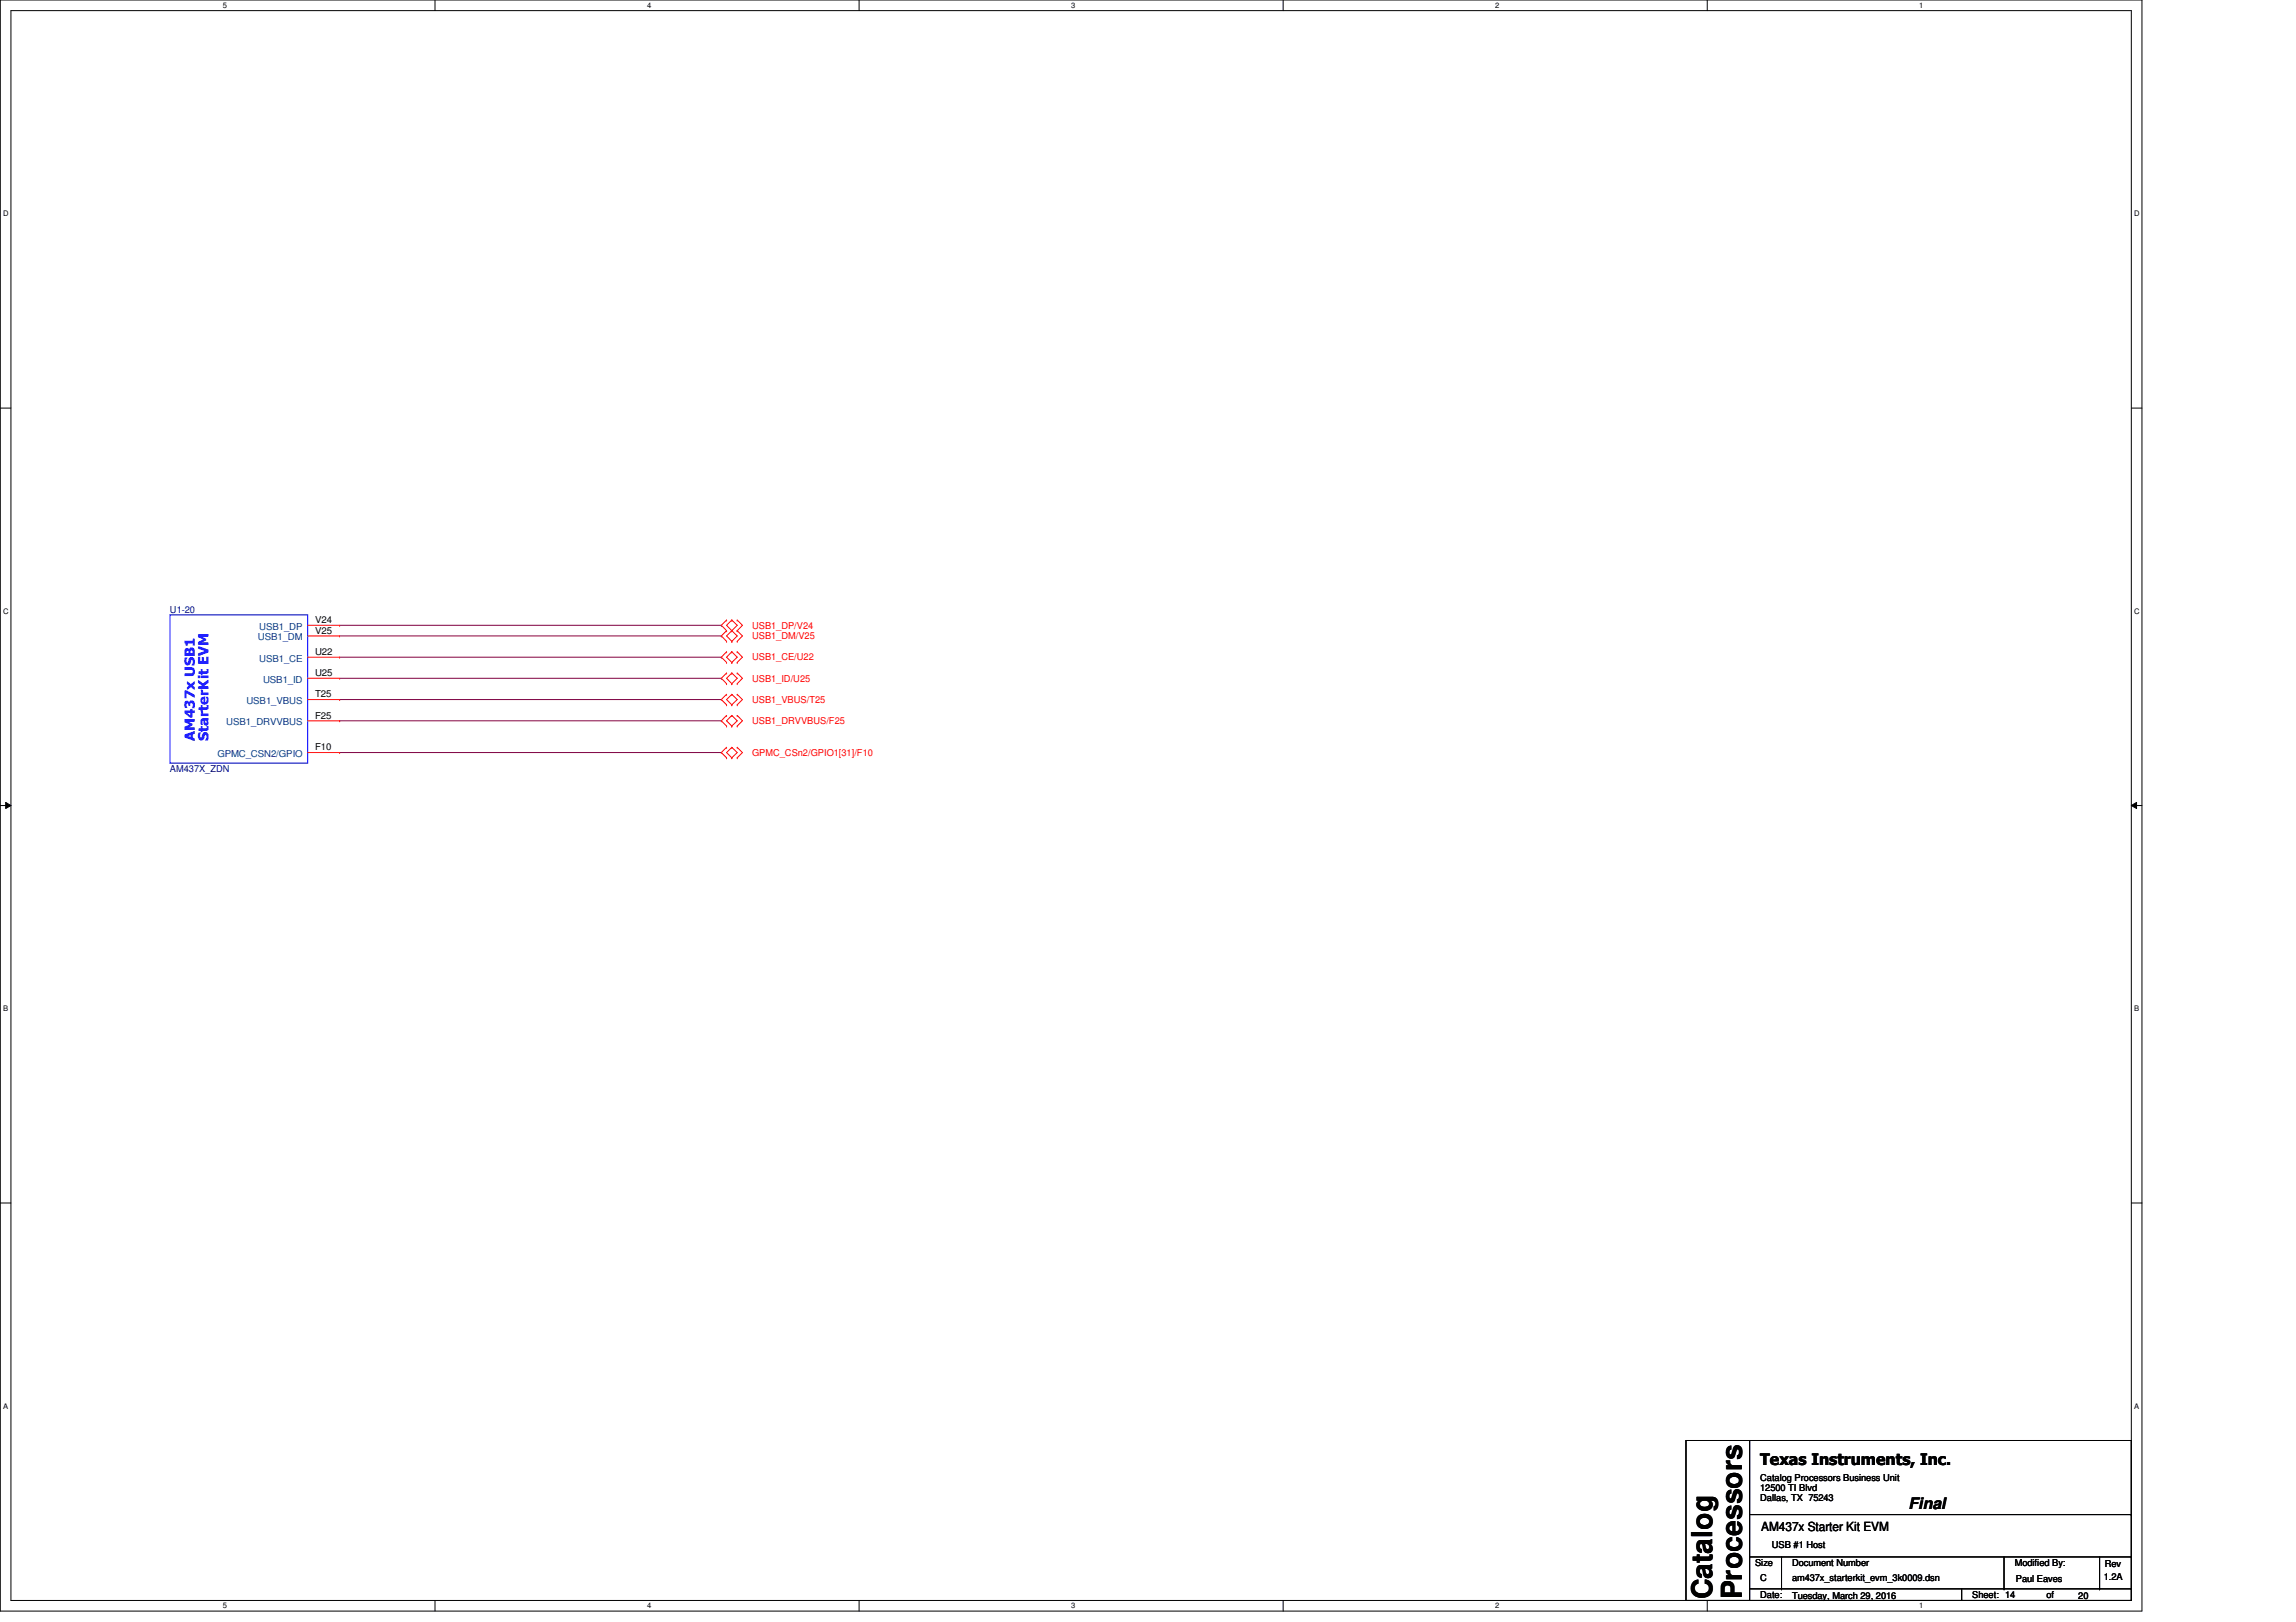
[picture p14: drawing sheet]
<svg xmlns="http://www.w3.org/2000/svg" width="297mm" height="210mm" viewBox="0 0 297 210" stroke-linecap="round" stroke-linejoin="round" font-family="sans-serif">
<defs><g id="words">
<g font-size="3.7">
<text x="221.5" y="207" transform="rotate(-90 221.5 207)">Catalog</text>
<text x="225.3" y="207" transform="rotate(-90 225.3 207)">Processors</text>
</g>
<g font-size="2.1">
<text x="227.7" y="189.5">Texas Instruments, Inc.</text>
<text x="246.9" y="195.3">Final</text>
</g>
<g font-size="1.8" fill="#00f">
<text x="25.2" y="95.9" transform="rotate(-90 25.2 95.9)">AM437x USB1</text>
<text x="27" y="95.9" transform="rotate(-90 27 95.9)">StarterKit EVM</text>
</g>
<text font-size="1.6" x="227.9" y="198.2">AM437x Starter Kit EVM</text>
<g font-size="1.2" fill="#000080">
<text x="22" y="79.3">U1-20</text>
<text x="22" y="99.9">AM437X_ZDN</text>
</g>
<g font-size="1.2" fill="#004080">
<text x="33.4" y="82.9">USB1_DM</text>
<text x="33.5" y="81.5">USB1_DP</text>
<text x="33.5" y="85.6">USB1_CE</text>
<text x="34" y="88.3">USB1_ID</text>
<text x="29.3" y="93.9">USB1_DRVVBUS</text>
<text x="31.9" y="91.1">USB1_VBUS</text>
<text x="28.1" y="98">GPMC_CSN2/GPIO</text>
</g>
<g font-size="1.2">
<text x="40.8" y="80.6">V24</text>
<text x="40.8" y="82">V25</text>
<text x="40.8" y="84.8">U22</text>
<text x="40.8" y="87.5">U25</text>
<text x="40.8" y="90.2">T25</text>
<text x="40.8" y="93">F25</text>
<text x="40.8" y="97.1">F10</text>
<text x="227.7" y="191.6">Catalog Processors Business Unit</text>
<text x="227.7" y="192.9">12500 TI Blvd</text>
<text x="227.7" y="194.2">Dallas, TX 75243</text>
<text x="227.1" y="202.6">Size</text>
<text x="229.2" y="200.3">USB #1 Host</text>
<text x="231.8" y="202.6">Document Number</text>
<text x="260.6" y="202.6">Modified By:</text>
<text x="272.3" y="202.8">Rev</text>
<text x="227.7" y="206.7">Date:</text>
<text x="227.7" y="204.5">C</text>
<text x="231.8" y="206.9">Tuesday, March 29, 2016</text>
<text x="231.8" y="204.5">am437x_starterkit_evm_3k0009.dsn</text>
<text x="255.2" y="206.7">Sheet: 14</text>
<text x="260.8" y="204.7">Paul Eaves</text>
<text x="264.8" y="206.7">of</text>
<text x="268.9" y="206.9">20</text>
<text x="272.2" y="204.4">1.2A</text>
</g>
<g font-size="1.2" fill="#f00">
<text x="97.3" y="81.4">USB1_DP/V24</text>
<text x="97.3" y="82.7">USB1_DM/V25</text>
<text x="97.3" y="85.5">USB1_CE/U22</text>
<text x="97.3" y="88.2">USB1_ID/U25</text>
<text x="97.3" y="91">USB1_VBUS/T25</text>
<text x="97.3" y="93.7">USB1_DRVVBUS/F25</text>
<text x="97.3" y="97.8">GPMC_CSn2/GPIO1[31]/F10</text>
</g>
<g font-size="1">
<text x="28.8" y="1">5</text>
<text x="83.7" y="1">4</text>
<text x="138.6" y="1">3</text>
<text x="193.4" y="1">2</text>
<text x="248.3" y="1">1</text>
<text x=".4" y="28">D</text>
<text x="276.1" y="28">D</text>
<text x=".4" y="79.4">C</text>
<text x="276.1" y="79.4">C</text>
<text x=".4" y="130.9">B</text>
<text x="276.1" y="130.9">B</text>
<text x=".4" y="182.3">A</text>
<text x="276.1" y="182.3">A</text>
<text x="28.8" y="208.2">5</text>
<text x="83.7" y="208.2">4</text>
<text x="138.6" y="208.2">3</text>
<text x="193.4" y="208.2">2</text>
<text x="248.3" y="208.2">1</text>
</g>
</g></defs>
<path d="M0 0h277.1v208.5h-277.1zM1.4 1.4h274.3v205.7h-274.3z" fill="none" stroke="#000" stroke-width=".13"/>
<g fill="#fff">
<path d="M28.8 .1h.6v1.1h-.6z"/>
<path d="M28.8 207.3h.6v1.1h-.6z"/>
</g>
<path d="M56.3 0v1.4M56.3 207.1v1.4" fill="none" stroke="#000" stroke-width=".13"/>
<g fill="#fff">
<path d="M83.7 .1h.6v1.1h-.6z"/>
<path d="M83.7 207.3h.6v1.1h-.6z"/>
</g>
<path d="M111.1 0v1.4M111.1 207.1v1.4" fill="none" stroke="#000" stroke-width=".13"/>
<g fill="#fff">
<path d="M138.6 .1h.5v1.1h-.5z"/>
<path d="M138.6 207.3h.5v1.1h-.5z"/>
</g>
<path d="M166 0v1.4M166 207.1v1.4" fill="none" stroke="#000" stroke-width=".13"/>
<g fill="#fff">
<path d="M193.4 .1h.6v1.1h-.6z"/>
<path d="M193.4 207.3h.6v1.1h-.6z"/>
</g>
<path d="M220.9 0v1.4M220.9 207.1v1.4" fill="none" stroke="#000" stroke-width=".13"/>
<g fill="#fff">
<path d="M248.3 .1h.6v1.1h-.6z"/>
<path d="M248.3 207.3h.6v1.1h-.6z"/>
<path d="M.4 27.1h.7v1.1h-.7z"/>
<path d="M276.1 27.1h.7v1.1h-.7z"/>
<path d="M.4 78.5h.7v1.1h-.7z"/>
<path d="M276.1 78.5h.7v1.1h-.7z"/>
</g>
<path d="M0 52.8h1.4M275.7 52.8h1.4" fill="none" stroke="#000" stroke-width=".13"/>
<g fill="#fff">
<path d="M.4 130h.7v1.1h-.7z"/>
<path d="M276.1 130h.6v1.1h-.6z"/>
</g>
<path d="M0 104.2h1.4M.7 103.8l.7 .4-.7 .4zM275.7 104.2l.7-.4v.8zM275.7 104.2h1.4" fill="none" stroke="#000" stroke-width=".13"/>
<path d="M.7 103.8l.7 .4-.7 .4zM275.7 104.2l.7-.4v.8z" fill="#000"/>
<g fill="#fff">
<path d="M.4 181.4h.7v1.1h-.7z"/>
<path d="M276.1 181.4h.6v1.1h-.6z"/>
</g>
<g fill="none" stroke="#000" stroke-width=".13">
<path d="M0 155.7h1.4M275.7 155.7h1.4M218.1 186.4h57.6v20.7h-57.6zM226.4 186.4v20.6M226.4 196h49.3M275.7 196h.1M226.4 207h.1M226.4 201.5h49.3M226.4 205.6h49.3M230.5 205.6h.1M230.5 201.5v4.1M253.8 207h.1"/>
<path d="M253.8 205.6v1.4M259.3 205.6h.1M259.3 201.5v4.1M271.6 205.6h.1M271.6 201.5v4.1M275.7 201.5h.1M275.7 205.6h.1"/>
</g>
<g fill="none" stroke="#800040" stroke-width=".13">
<path d="M43.9 93.3h49.4M43.9 90.5h49.4M43.9 97.4h49.4M43.9 80.9h49.4M43.9 82.3h49.4M43.9 85h49.4M43.9 87.8h49.4M93.3 93.3h.1M93.3 90.5h.1M93.3 97.4h.1M93.3 80.9h.1M93.3 82.3h.1"/>
<path d="M93.3 85h.1M93.3 87.8h.1"/>
</g>
<g fill="none" stroke="#f00" stroke-width=".13">
<path d="M39.8 80.9h4.1M39.8 82.3h4.1M39.8 85h4.1M39.8 87.8h4.1M39.8 90.5h4.1M39.8 93.3h4.1M39.8 97.4h4.1M43.9 80.9h.1M43.9 82.3h.1M43.9 85h.1M43.9 87.8h.1M43.9 90.5h.1"/>
<path d="M43.9 93.3h.1M43.9 97.4h.1M94 80.2h.1M94 81.6h.1M94 83h.1M94 84.3h.1M94 85.7h.1M94 87.1h.1M94 88.5h.1M94 89.9h.1M94 91.2h.1M94 92.6h.1"/>
<path d="M94 94h.1M94 96.7h.1M94 98.1h.1M94 80.2l-.7 .7 .7 .7M94 81.6l-.7 .7 .7 .7M94 84.3l-.7 .7 .7 .7M94 87.1l-.7 .7 .7 .7M94 89.9l-.7 .6 .7 .7M94 92.6l-.7 .7 .7 .7M94 96.7l-.7 .7 .7 .7M94.7 81.6h.1M94.7 80.2h.1"/>
<path d="M94.7 83h.1M94.7 85.7h.1M94.7 84.3h.1M94.7 88.5h.1M94.7 87.1h.1M94.7 91.2h.1M94.7 89.9h.1M94.7 94h.1M94.7 92.6h.1M94.7 98.1h.1M94.7 96.7h.1M94.7 80.2l-.7 .7 .7 .7"/>
<path d="M94.7 80.2l.7 .7-1.4 1.4 .7 .7M94.7 81.6l.7 .7-.7 .7M94.7 84.3l-.7 .7 .7 .7M94.7 84.3l.7 .7-.7 .7M94.7 87.1l-.7 .7 .7 .7M94.7 87.1l.7 .7-.7 .7M94.7 89.9l-.7 .6 .7 .7M94.7 89.9l.7 .6-.7 .7M94.7 92.6l-.7 .7 .7 .7M94.7 92.6l.7 .7-.7 .7M94.7 96.7l-.7 .7 .7 .7M94.7 96.7l.7 .7-.7 .7"/>
<path d="M95.4 80.2h.1M95.4 81.6h.1M95.4 83h.1M95.4 84.3h.1M95.4 85.7h.1M95.4 87.1h.1M95.4 88.5h.1M95.4 89.9h.1M95.4 91.2h.1M95.4 92.6h.1M95.4 94h.1M95.4 96.7h.1"/>
<path d="M95.4 98.1h.1M95.4 80.2l.7 .7-.7 .7M95.4 81.6l.7 .7-.7 .7M95.4 87.1l.7 .7-.7 .7M95.4 84.3l.7 .7-.7 .7M95.4 89.9l.7 .6-.7 .7M95.4 92.6l.7 .7-.7 .7M95.4 96.7l.7 .7-.7 .7"/>
</g>
<path d="M22 79.6h17.8v19.2h-17.8z" fill="none" stroke="#00f" stroke-width=".13"/>
<use href="#words"/>
</svg>
